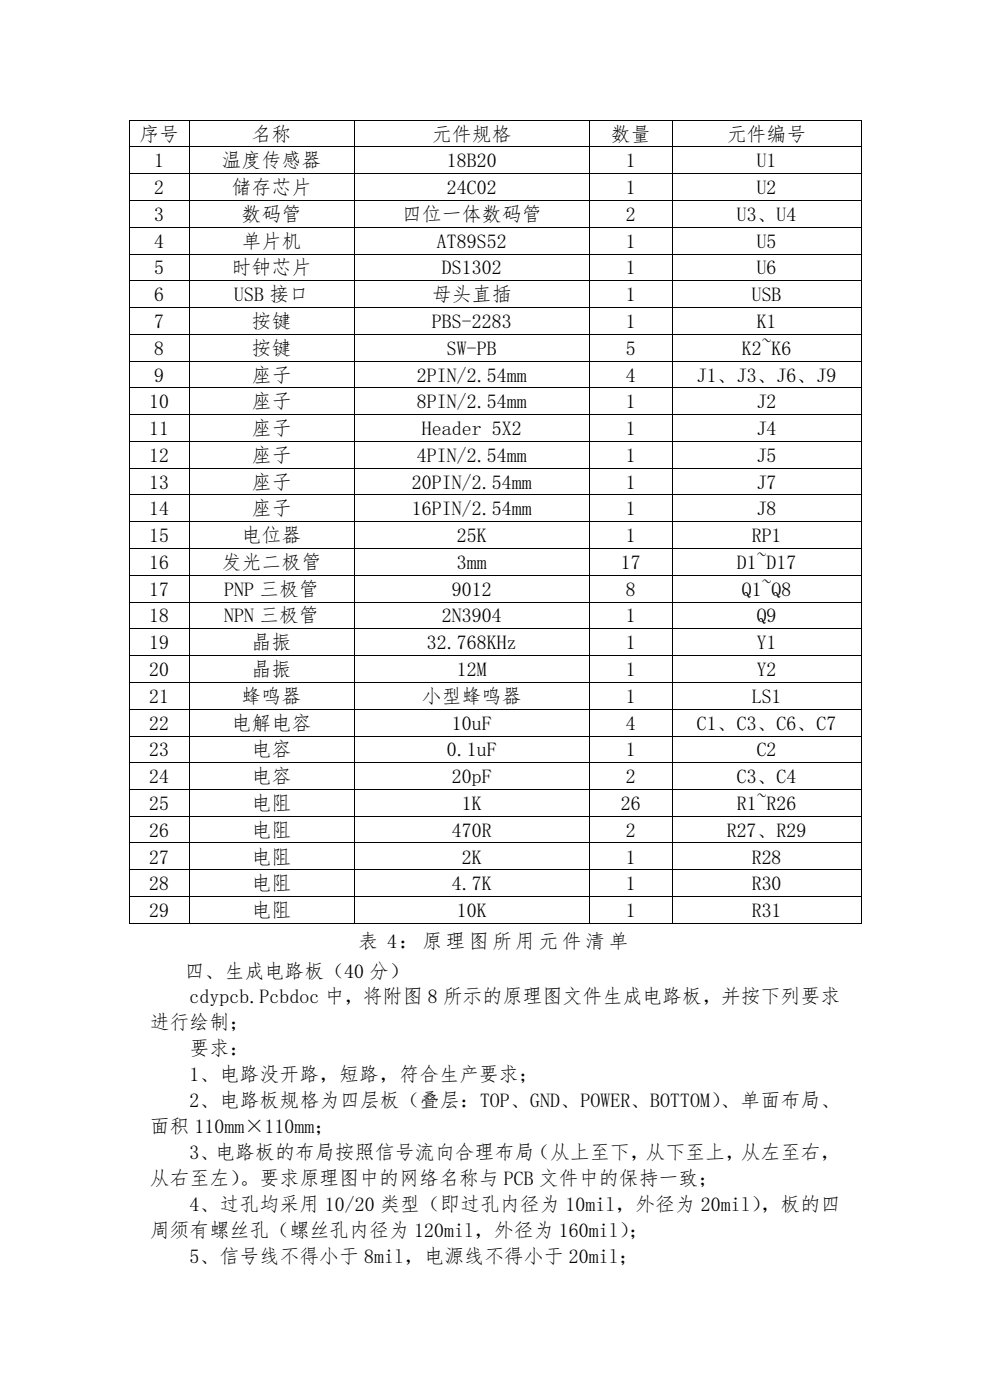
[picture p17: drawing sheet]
<svg xmlns="http://www.w3.org/2000/svg" width="210mm" height="297mm" viewBox="0 0 210 297" stroke-linecap="round" stroke-linejoin="round" font-family="sans-serif">
<defs><g id="words">
<g font-size="4.2">
<text x="29.5" y="29.8">序号</text>
<text x="53.3" y="29.8">名称</text>
<text x="91.6" y="29.8">元件规格</text>
<text x="129.6" y="29.8">数量</text>
<text x="154.2" y="29.8">元件编号</text>
<text x="32.7" y="35.5">1</text>
<text x="47" y="35.5">温度传感器</text>
<text x="94.8" y="35.5">18B20</text>
<text x="132.8" y="35.5">1</text>
<text x="160.5" y="35.5">U1</text>
<text x="32.7" y="41.2">2</text>
<text x="49.1" y="41.2">储存芯片</text>
<text x="94.8" y="41.2">24C02</text>
<text x="132.8" y="41.2">1</text>
<text x="160.5" y="41.2">U2</text>
<text x="32.7" y="46.9">3</text>
<text x="51.2" y="46.9">数码管</text>
<text x="85.3" y="46.9">四位一体数码管</text>
<text x="132.8" y="46.9">2</text>
<text x="156.3" y="46.9">U3、U4</text>
<text x="32.7" y="52.5">4</text>
<text x="51.2" y="52.5">单片机</text>
<text x="92.7" y="52.5">AT89S52</text>
<text x="132.8" y="52.5">1</text>
<text x="160.5" y="52.5">U5</text>
<text x="32.7" y="58.2">5</text>
<text x="49.1" y="58.2">时钟芯片</text>
<text x="93.7" y="58.2">DS1302</text>
<text x="132.8" y="58.2">1</text>
<text x="160.5" y="58.2">U6</text>
<text x="32.7" y="63.9">6</text>
<text x="49.7" y="63.9">USB 接口</text>
<text x="91.6" y="63.9">母头直插</text>
<text x="132.8" y="63.9">1</text>
<text x="159.5" y="63.9">USB</text>
<text x="32.7" y="69.6">7</text>
<text x="53.3" y="69.6">按键</text>
<text x="91.6" y="69.6">PBS-2283</text>
<text x="132.8" y="69.6">1</text>
<text x="160.5" y="69.6">K1</text>
<text x="32.7" y="75.2">8</text>
<text x="53.3" y="75.2">按键</text>
<text x="94.8" y="75.2">SW-PB</text>
<text x="132.8" y="75.2">5</text>
<text x="157.3" y="75.2">K2~K6</text>
<text x="32.7" y="80.9">9</text>
<text x="53.3" y="80.9">座子</text>
<text x="88.5" y="80.9">2PIN/2.54mm</text>
<text x="132.8" y="80.9">4</text>
<text x="147.8" y="80.9">J1、J3、J6、J9</text>
<text x="31.6" y="86.6">10</text>
<text x="53.3" y="86.6">座子</text>
<text x="88.5" y="86.6">8PIN/2.54mm</text>
<text x="132.8" y="86.6">1</text>
<text x="160.5" y="86.6">J2</text>
<text x="31.6" y="92.3">11</text>
<text x="53.3" y="92.3">座子</text>
<text x="89.5" y="92.3">Header 5X2</text>
<text x="132.8" y="92.3">1</text>
<text x="160.5" y="92.3">J4</text>
<text x="31.6" y="98">12</text>
<text x="53.3" y="98">座子</text>
<text x="88.5" y="98">4PIN/2.54mm</text>
<text x="132.8" y="98">1</text>
<text x="160.5" y="98">J5</text>
<text x="31.6" y="103.6">13</text>
<text x="53.3" y="103.6">座子</text>
<text x="87.4" y="103.6">20PIN/2.54mm</text>
<text x="132.8" y="103.6">1</text>
<text x="160.5" y="103.6">J7</text>
<text x="31.6" y="109.3">14</text>
<text x="53.3" y="109.3">座子</text>
<text x="87.4" y="109.3">16PIN/2.54mm</text>
<text x="132.8" y="109.3">1</text>
<text x="160.5" y="109.3">J8</text>
<text x="31.6" y="115">15</text>
<text x="51.2" y="115">电位器</text>
<text x="96.9" y="115">25K</text>
<text x="132.8" y="115">1</text>
<text x="159.5" y="115">RP1</text>
<text x="31.6" y="120.7">16</text>
<text x="47" y="120.7">发光二极管</text>
<text x="96.9" y="120.7">3mm</text>
<text x="131.7" y="120.7">17</text>
<text x="156.3" y="120.7">D1~D17</text>
<text x="31.6" y="126.4">17</text>
<text x="47.5" y="126.4">PNP 三极管</text>
<text x="95.9" y="126.4">9012</text>
<text x="132.8" y="126.4">8</text>
<text x="157.3" y="126.4">Q1~Q8</text>
<text x="31.6" y="132.1">18</text>
<text x="31.6" y="137.7">19</text>
<text x="47.5" y="132.1">NPN 三极管</text>
<text x="53.3" y="137.7">晶振</text>
<text x="90.6" y="137.7">32.768KHz</text>
<text x="93.7" y="132.1">2N3904</text>
<text x="132.8" y="132.1">1</text>
<text x="132.8" y="137.7">1</text>
<text x="160.5" y="132.1">Q9</text>
<text x="160.5" y="137.7">Y1</text>
<text x="31.6" y="143.4">20</text>
<text x="53.3" y="143.4">晶振</text>
<text x="96.9" y="143.4">12M</text>
<text x="132.8" y="143.4">1</text>
<text x="160.5" y="143.4">Y2</text>
<text x="31.6" y="149.1">21</text>
<text x="51.2" y="149.1">蜂鸣器</text>
<text x="89.5" y="149.1">小型蜂鸣器</text>
<text x="132.8" y="149.1">1</text>
<text x="159.5" y="149.1">LS1</text>
<text x="31.6" y="154.8">22</text>
<text x="49.1" y="154.8">电解电容</text>
<text x="95.9" y="154.8">10uF</text>
<text x="132.8" y="154.8">4</text>
<text x="147.8" y="154.8">C1、C3、C6、C7</text>
<text x="31.6" y="160.5">23</text>
<text x="53.3" y="160.5">电容</text>
<text x="94.8" y="160.5">0.1uF</text>
<text x="132.8" y="160.5">1</text>
<text x="160.5" y="160.5">C2</text>
<text x="31.6" y="166.1">24</text>
<text x="53.3" y="166.1">电容</text>
<text x="95.9" y="166.1">20pF</text>
<text x="132.8" y="166.1">2</text>
<text x="156.3" y="166.1">C3、C4</text>
<text x="31.6" y="171.8">25</text>
<text x="53.3" y="171.8">电阻</text>
<text x="98" y="171.8">1K</text>
<text x="131.7" y="171.8">26</text>
<text x="156.3" y="171.8">R1~R26</text>
<text x="31.6" y="177.5">26</text>
<text x="53.3" y="177.5">电阻</text>
<text x="95.9" y="177.5">470R</text>
<text x="132.8" y="177.5">2</text>
<text x="154.2" y="177.5">R27、R29</text>
<text x="31.6" y="183.2">27</text>
<text x="53.3" y="183.2">电阻</text>
<text x="98" y="183.2">2K</text>
<text x="132.8" y="183.2">1</text>
<text x="159.5" y="183.2">R28</text>
<text x="31.6" y="188.9">28</text>
<text x="53.3" y="188.9">电阻</text>
<text x="95.9" y="188.9">4.7K</text>
<text x="132.8" y="188.9">1</text>
<text x="159.5" y="188.9">R30</text>
<text x="31.6" y="194.5">29</text>
<text x="53.3" y="194.5">电阻</text>
<text x="96.9" y="194.5">10K</text>
<text x="132.8" y="194.5">1</text>
<text x="159.5" y="194.5">R31</text>
<text x="76" y="201.1">表 4：原理图所用元件清单</text>
<text x="39.2" y="207.4">四、生成电路板（40 分）</text>
<text x="40.2" y="212.9">cdypcb.Pcbdoc 中，将附图 8 所示的原理图文件生成电路板，并按下列要求</text>
<text x="31.8" y="218.4">进行绘制；</text>
<text x="40.2" y="223.9">要求：</text>
<text x="40.2" y="229.4">1、电路没开路，短路，符合生产要求；</text>
<text x="40.2" y="234.9">2、电路板规格为四层板（叠层：TOP、GND、POWER、BOTTOM）</text>
<text x="152.8" y="234.9">、单面布局、</text>
<text x="31.8" y="240.4">面积 110mm×110mm；</text>
<text x="40.2" y="245.9">3、电路板的布局按照信号流向合理布局（从上至下，从下至上，从左至右，</text>
<text x="31.8" y="251.4">从右至左）</text>
<text x="50.8" y="251.4">。要求原理图中的网络名称与 PCB 文件中的保持一致；</text>
<text x="40.2" y="256.9">4、过孔均采用 10/20 类型（即过孔内径为 10mil，外径为 20mil）</text>
<text x="161.4" y="256.9">，板的四</text>
<text x="31.8" y="262.4">周须有螺丝孔（螺丝孔内径为 120mil，外径为 160mil）</text>
<text x="133.4" y="262.4">；</text>
<text x="40.2" y="267.9">5、信号线不得小于 8mil，电源线不得小于 20mil；</text>
</g>
</g></defs>
<g fill="#000">
<path d="M27.3 25.4h.2v.2h-.2z" fill-rule="evenodd"/>
<path d="M27.3 25.4h.2v.2h-.2z" fill-rule="evenodd"/>
<path d="M27.3 31.1h.2v.1h-.2z" fill-rule="evenodd"/>
<path d="M27.3 36.8h.2v.1h-.2z" fill-rule="evenodd"/>
<path d="M40 25.4h.2v.2h-.2z" fill-rule="evenodd"/>
<path d="M40 31.1h.2v.1h-.2z" fill-rule="evenodd"/>
<path d="M40 36.8h.2v.1h-.2z" fill-rule="evenodd"/>
<path d="M75 25.4h.2v.2h-.2z" fill-rule="evenodd"/>
<path d="M75 31.1h.2v.1h-.2z" fill-rule="evenodd"/>
<path d="M75 36.8h.2v.1h-.2z" fill-rule="evenodd"/>
<path d="M125 25.4h.2v.2h-.2z" fill-rule="evenodd"/>
<path d="M125 31.1h.2v.1h-.2z" fill-rule="evenodd"/>
<path d="M125 36.8h.2v.1h-.2z" fill-rule="evenodd"/>
<path d="M142.6 25.4h.1v.2h-.1z" fill-rule="evenodd"/>
<path d="M142.6 31.1h.1v.1h-.1z" fill-rule="evenodd"/>
<path d="M142.6 36.8h.1v.1h-.1z" fill-rule="evenodd"/>
<path d="M182.6 25.4h.1v.2h-.1z" fill-rule="evenodd"/>
<path d="M182.6 25.4h.1v.2h-.1z" fill-rule="evenodd"/>
<path d="M182.6 31.1h.1v.1h-.1z" fill-rule="evenodd"/>
<path d="M182.6 36.8h.1v.1h-.1z" fill-rule="evenodd"/>
<path d="M27.3 42.4h.2v.2h-.2z" fill-rule="evenodd"/>
<path d="M27.3 48.1h.2v.2h-.2z" fill-rule="evenodd"/>
<path d="M27.3 53.8h.2v.2h-.2z" fill-rule="evenodd"/>
<path d="M27.3 59.5h.2v.2h-.2z" fill-rule="evenodd"/>
<path d="M40 42.4h.2v.2h-.2z" fill-rule="evenodd"/>
<path d="M40 48.1h.2v.2h-.2z" fill-rule="evenodd"/>
<path d="M40 53.8h.2v.2h-.2z" fill-rule="evenodd"/>
<path d="M40 59.5h.2v.2h-.2z" fill-rule="evenodd"/>
<path d="M75 42.4h.2v.2h-.2z" fill-rule="evenodd"/>
<path d="M75 48.1h.2v.2h-.2z" fill-rule="evenodd"/>
<path d="M75 53.8h.2v.2h-.2z" fill-rule="evenodd"/>
<path d="M75 59.5h.2v.2h-.2z" fill-rule="evenodd"/>
<path d="M125 42.4h.2v.2h-.2z" fill-rule="evenodd"/>
<path d="M125 48.1h.2v.2h-.2z" fill-rule="evenodd"/>
<path d="M125 53.8h.2v.2h-.2z" fill-rule="evenodd"/>
<path d="M125 59.5h.2v.2h-.2z" fill-rule="evenodd"/>
<path d="M142.6 42.4h.1v.2h-.1z" fill-rule="evenodd"/>
<path d="M142.6 48.1h.1v.2h-.1z" fill-rule="evenodd"/>
<path d="M142.6 53.8h.1v.2h-.1z" fill-rule="evenodd"/>
<path d="M142.6 59.5h.1v.2h-.1z" fill-rule="evenodd"/>
<path d="M182.6 42.4h.1v.2h-.1z" fill-rule="evenodd"/>
<path d="M182.6 48.1h.1v.2h-.1z" fill-rule="evenodd"/>
<path d="M182.6 53.8h.1v.2h-.1z" fill-rule="evenodd"/>
<path d="M182.6 59.5h.1v.2h-.1z" fill-rule="evenodd"/>
<path d="M27.3 65.2h.2v.1h-.2z" fill-rule="evenodd"/>
<path d="M27.3 70.8h.2v.2h-.2z" fill-rule="evenodd"/>
<path d="M27.3 76.5h.2v.2h-.2z" fill-rule="evenodd"/>
<path d="M40 65.2h.2v.1h-.2z" fill-rule="evenodd"/>
<path d="M40 70.8h.2v.2h-.2z" fill-rule="evenodd"/>
<path d="M40 76.5h.2v.2h-.2z" fill-rule="evenodd"/>
<path d="M75 65.2h.2v.1h-.2z" fill-rule="evenodd"/>
<path d="M75 70.8h.2v.2h-.2z" fill-rule="evenodd"/>
<path d="M75 76.5h.2v.2h-.2z" fill-rule="evenodd"/>
<path d="M125 65.2h.2v.1h-.2z" fill-rule="evenodd"/>
<path d="M125 70.8h.2v.2h-.2z" fill-rule="evenodd"/>
<path d="M125 76.5h.2v.2h-.2z" fill-rule="evenodd"/>
<path d="M142.6 65.2h.1v.1h-.1z" fill-rule="evenodd"/>
<path d="M142.6 70.8h.1v.2h-.1z" fill-rule="evenodd"/>
<path d="M142.6 76.5h.1v.2h-.1z" fill-rule="evenodd"/>
<path d="M182.6 65.2h.1v.1h-.1z" fill-rule="evenodd"/>
<path d="M182.6 70.8h.1v.2h-.1z" fill-rule="evenodd"/>
<path d="M182.6 76.5h.1v.2h-.1z" fill-rule="evenodd"/>
<path d="M27.3 82.2h.2v.2h-.2z" fill-rule="evenodd"/>
<path d="M27.3 87.9h.2v.2h-.2z" fill-rule="evenodd"/>
<path d="M27.3 93.6h.2v.1h-.2z" fill-rule="evenodd"/>
<path d="M27.3 99.2h.2v.2h-.2z" fill-rule="evenodd"/>
<path d="M40 82.2h.2v.2h-.2z" fill-rule="evenodd"/>
<path d="M40 87.9h.2v.2h-.2z" fill-rule="evenodd"/>
<path d="M40 93.6h.2v.1h-.2z" fill-rule="evenodd"/>
<path d="M40 99.2h.2v.2h-.2z" fill-rule="evenodd"/>
<path d="M75 82.2h.2v.2h-.2z" fill-rule="evenodd"/>
<path d="M75 87.9h.2v.2h-.2z" fill-rule="evenodd"/>
<path d="M75 93.6h.2v.1h-.2z" fill-rule="evenodd"/>
<path d="M75 99.2h.2v.2h-.2z" fill-rule="evenodd"/>
<path d="M125 82.2h.2v.2h-.2z" fill-rule="evenodd"/>
<path d="M125 87.9h.2v.2h-.2z" fill-rule="evenodd"/>
<path d="M125 93.6h.2v.1h-.2z" fill-rule="evenodd"/>
<path d="M125 99.2h.2v.2h-.2z" fill-rule="evenodd"/>
<path d="M142.6 82.2h.1v.2h-.1z" fill-rule="evenodd"/>
<path d="M142.6 87.9h.1v.2h-.1z" fill-rule="evenodd"/>
<path d="M142.6 93.6h.1v.1h-.1z" fill-rule="evenodd"/>
<path d="M142.6 99.2h.1v.2h-.1z" fill-rule="evenodd"/>
<path d="M182.6 82.2h.1v.2h-.1z" fill-rule="evenodd"/>
<path d="M182.6 87.9h.1v.2h-.1z" fill-rule="evenodd"/>
<path d="M182.6 93.6h.1v.1h-.1z" fill-rule="evenodd"/>
<path d="M182.6 99.2h.1v.2h-.1z" fill-rule="evenodd"/>
<path d="M27.3 104.9h.2v.2h-.2z" fill-rule="evenodd"/>
<path d="M27.3 110.6h.2v.2h-.2z" fill-rule="evenodd"/>
<path d="M27.3 116.3h.2v.2h-.2z" fill-rule="evenodd"/>
<path d="M40 104.9h.2v.2h-.2z" fill-rule="evenodd"/>
<path d="M40 110.6h.2v.2h-.2z" fill-rule="evenodd"/>
<path d="M40 116.3h.2v.2h-.2z" fill-rule="evenodd"/>
<path d="M75 104.9h.2v.2h-.2z" fill-rule="evenodd"/>
<path d="M75 110.6h.2v.2h-.2z" fill-rule="evenodd"/>
<path d="M75 116.3h.2v.2h-.2z" fill-rule="evenodd"/>
<path d="M125 104.9h.2v.2h-.2z" fill-rule="evenodd"/>
<path d="M125 110.6h.2v.2h-.2z" fill-rule="evenodd"/>
<path d="M125 116.3h.2v.2h-.2z" fill-rule="evenodd"/>
<path d="M142.6 104.9h.1v.2h-.1z" fill-rule="evenodd"/>
<path d="M142.6 110.6h.1v.2h-.1z" fill-rule="evenodd"/>
<path d="M142.6 116.3h.1v.2h-.1z" fill-rule="evenodd"/>
<path d="M182.6 104.9h.1v.2h-.1z" fill-rule="evenodd"/>
<path d="M182.6 110.6h.1v.2h-.1z" fill-rule="evenodd"/>
<path d="M182.6 116.3h.1v.2h-.1z" fill-rule="evenodd"/>
<path d="M27.3 122h.2v.1h-.2z" fill-rule="evenodd"/>
<path d="M27.3 127.7h.2v.1h-.2z" fill-rule="evenodd"/>
<path d="M27.3 133.3h.2v.2h-.2z" fill-rule="evenodd"/>
<path d="M27.3 139h.2v.2h-.2z" fill-rule="evenodd"/>
<path d="M40 122h.2v.1h-.2z" fill-rule="evenodd"/>
<path d="M40 127.7h.2v.1h-.2z" fill-rule="evenodd"/>
<path d="M40 133.3h.2v.2h-.2z" fill-rule="evenodd"/>
<path d="M40 139h.2v.2h-.2z" fill-rule="evenodd"/>
<path d="M75 122h.2v.1h-.2z" fill-rule="evenodd"/>
<path d="M75 127.7h.2v.1h-.2z" fill-rule="evenodd"/>
<path d="M75 133.3h.2v.2h-.2z" fill-rule="evenodd"/>
<path d="M75 139h.2v.2h-.2z" fill-rule="evenodd"/>
<path d="M125 122h.2v.1h-.2z" fill-rule="evenodd"/>
<path d="M125 127.7h.2v.1h-.2z" fill-rule="evenodd"/>
<path d="M125 133.3h.2v.2h-.2z" fill-rule="evenodd"/>
<path d="M125 139h.2v.2h-.2z" fill-rule="evenodd"/>
<path d="M142.6 122h.1v.1h-.1z" fill-rule="evenodd"/>
<path d="M142.6 127.7h.1v.1h-.1z" fill-rule="evenodd"/>
<path d="M142.6 133.3h.1v.2h-.1z" fill-rule="evenodd"/>
<path d="M142.6 139h.1v.2h-.1z" fill-rule="evenodd"/>
<path d="M182.6 122h.1v.1h-.1z" fill-rule="evenodd"/>
<path d="M182.6 127.7h.1v.1h-.1z" fill-rule="evenodd"/>
<path d="M182.6 133.3h.1v.2h-.1z" fill-rule="evenodd"/>
<path d="M182.6 139h.1v.2h-.1z" fill-rule="evenodd"/>
<path d="M27.3 144.7h.2v.1h-.2z" fill-rule="evenodd"/>
<path d="M27.3 150.4h.2v.2h-.2z" fill-rule="evenodd"/>
<path d="M27.3 156.1h.2v.1h-.2z" fill-rule="evenodd"/>
<path d="M40 144.7h.2v.1h-.2z" fill-rule="evenodd"/>
<path d="M40 150.4h.2v.2h-.2z" fill-rule="evenodd"/>
<path d="M40 156.1h.2v.1h-.2z" fill-rule="evenodd"/>
<path d="M75 144.7h.2v.1h-.2z" fill-rule="evenodd"/>
<path d="M75 150.4h.2v.2h-.2z" fill-rule="evenodd"/>
<path d="M75 156.1h.2v.1h-.2z" fill-rule="evenodd"/>
<path d="M125 144.7h.2v.1h-.2z" fill-rule="evenodd"/>
<path d="M125 150.4h.2v.2h-.2z" fill-rule="evenodd"/>
<path d="M125 156.1h.2v.1h-.2z" fill-rule="evenodd"/>
<path d="M142.6 144.7h.1v.1h-.1z" fill-rule="evenodd"/>
<path d="M142.6 150.4h.1v.2h-.1z" fill-rule="evenodd"/>
<path d="M142.6 156.1h.1v.1h-.1z" fill-rule="evenodd"/>
<path d="M182.6 144.7h.1v.1h-.1z" fill-rule="evenodd"/>
<path d="M182.6 150.4h.1v.2h-.1z" fill-rule="evenodd"/>
<path d="M182.6 156.1h.1v.1h-.1z" fill-rule="evenodd"/>
<path d="M27.3 161.7h.2v.2h-.2z" fill-rule="evenodd"/>
<path d="M27.3 167.4h.2v.2h-.2z" fill-rule="evenodd"/>
<path d="M27.3 173.1h.2v.2h-.2z" fill-rule="evenodd"/>
<path d="M27.3 178.8h.2v.1h-.2z" fill-rule="evenodd"/>
<path d="M40 161.7h.2v.2h-.2z" fill-rule="evenodd"/>
<path d="M40 167.4h.2v.2h-.2z" fill-rule="evenodd"/>
<path d="M40 173.1h.2v.2h-.2z" fill-rule="evenodd"/>
<path d="M40 178.8h.2v.1h-.2z" fill-rule="evenodd"/>
<path d="M75 161.7h.2v.2h-.2z" fill-rule="evenodd"/>
<path d="M75 167.4h.2v.2h-.2z" fill-rule="evenodd"/>
<path d="M75 173.1h.2v.2h-.2z" fill-rule="evenodd"/>
<path d="M75 178.8h.2v.1h-.2z" fill-rule="evenodd"/>
<path d="M125 161.7h.2v.2h-.2z" fill-rule="evenodd"/>
<path d="M125 167.4h.2v.2h-.2z" fill-rule="evenodd"/>
<path d="M125 173.1h.2v.2h-.2z" fill-rule="evenodd"/>
<path d="M125 178.8h.2v.1h-.2z" fill-rule="evenodd"/>
<path d="M142.6 161.7h.1v.2h-.1z" fill-rule="evenodd"/>
<path d="M142.6 167.4h.1v.2h-.1z" fill-rule="evenodd"/>
<path d="M142.6 173.1h.1v.2h-.1z" fill-rule="evenodd"/>
<path d="M142.6 178.8h.1v.1h-.1z" fill-rule="evenodd"/>
<path d="M182.6 161.7h.1v.2h-.1z" fill-rule="evenodd"/>
<path d="M182.6 167.4h.1v.2h-.1z" fill-rule="evenodd"/>
<path d="M182.6 173.1h.1v.2h-.1z" fill-rule="evenodd"/>
<path d="M182.6 178.8h.1v.1h-.1z" fill-rule="evenodd"/>
<path d="M27.3 184.5h.2v.1h-.2z" fill-rule="evenodd"/>
<path d="M27.3 190.1h.2v.2h-.2z" fill-rule="evenodd"/>
<path d="M27.3 195.8h.2v.2h-.2z" fill-rule="evenodd"/>
<path d="M27.3 195.8h.2v.2h-.2z" fill-rule="evenodd"/>
<path d="M40 184.5h.2v.1h-.2z" fill-rule="evenodd"/>
<path d="M40 190.1h.2v.2h-.2z" fill-rule="evenodd"/>
<path d="M40 195.8h.2v.2h-.2z" fill-rule="evenodd"/>
<path d="M75 184.5h.2v.1h-.2z" fill-rule="evenodd"/>
<path d="M75 190.1h.2v.2h-.2z" fill-rule="evenodd"/>
<path d="M75 195.8h.2v.2h-.2z" fill-rule="evenodd"/>
<path d="M125 184.5h.2v.1h-.2z" fill-rule="evenodd"/>
<path d="M125 190.1h.2v.2h-.2z" fill-rule="evenodd"/>
<path d="M125 195.8h.2v.2h-.2z" fill-rule="evenodd"/>
<path d="M142.6 184.5h.1v.1h-.1z" fill-rule="evenodd"/>
<path d="M142.6 190.1h.1v.2h-.1z" fill-rule="evenodd"/>
<path d="M142.6 195.8h.1v.2h-.1z" fill-rule="evenodd"/>
<path d="M182.6 184.5h.1v.1h-.1z" fill-rule="evenodd"/>
<path d="M182.6 190.1h.1v.2h-.1z" fill-rule="evenodd"/>
<path d="M182.6 195.8h.1v.2h-.1z" fill-rule="evenodd"/>
<path d="M182.6 195.8h.1v.2h-.1z" fill-rule="evenodd"/>
</g>
<g fill="none" stroke="#000" stroke-width=".21">
<path d="M27.4 25.6v5.5M27.4 31.2v5.6M27.4 36.9v5.5M27.5 25.5h12.5M27.5 31.2h12.5M27.5 36.8h12.5M40.1 25.6v5.5M40.1 31.2v5.6M40.1 36.9v5.5M40.2 25.5h34.8M40.2 31.2h34.8M40.2 36.8h34.8"/>
<path d="M75.1 25.6v5.5M75.1 31.2v5.6M75.1 36.9v5.5M75.2 25.5h49.8M75.2 31.2h49.8M75.2 36.8h49.8M125.1 25.6v5.5M125.1 31.2v5.6M125.1 36.9v5.5M125.2 25.5h17.4M125.2 31.2h17.4M125.2 36.8h17.4"/>
<path d="M142.6 25.6v5.5M142.6 31.2v5.6M142.6 36.9v5.5M142.7 25.5h39.9M142.7 31.2h39.9M142.7 36.8h39.9M182.7 25.6v5.5M182.7 31.2v5.6M182.7 36.9v5.5M27.4 42.6v5.5M27.4 48.3v5.5M27.4 54v5.5"/>
<path d="M27.4 59.7v5.5M27.5 42.5h12.5M27.5 48.2h12.5M27.5 53.9h12.5M27.5 59.6h12.5M40.1 42.6v5.5M40.1 48.3v5.5M40.1 54v5.5M40.1 59.7v5.5M40.2 42.5h34.8M40.2 48.2h34.8M40.2 53.9h34.8"/>
<path d="M40.2 59.6h34.8M75.1 42.6v5.5M75.1 48.3v5.5M75.1 54v5.5M75.1 59.7v5.5M75.2 42.5h49.8M75.2 48.2h49.8M75.2 53.9h49.8M75.2 59.6h49.8M125.1 42.6v5.5M125.1 48.3v5.5M125.1 54v5.5"/>
<path d="M125.1 59.7v5.5M125.2 42.5h17.4M125.2 48.2h17.4M125.2 53.9h17.4M125.2 59.6h17.4M142.6 42.6v5.5M142.6 48.3v5.5M142.6 54v5.5M142.6 59.7v5.5M142.7 42.5h39.9M142.7 48.2h39.9M142.7 53.9h39.9"/>
<path d="M142.7 59.6h39.9M182.7 42.6v5.5M182.7 48.3v5.5M182.7 54v5.5M182.7 59.7v5.5M27.4 65.3v5.5M27.4 71v5.5M27.4 76.7v5.5M27.5 65.2h12.5M27.5 70.9h12.5M27.5 76.6h12.5M40.1 65.3v5.5"/>
<path d="M40.1 71v5.5M40.1 76.7v5.5M40.2 65.2h34.8M40.2 70.9h34.8M40.2 76.6h34.8M75.1 65.3v5.5M75.1 71v5.5M75.1 76.7v5.5M75.2 65.2h49.8M75.2 70.9h49.8M75.2 76.6h49.8M125.1 65.3v5.5"/>
<path d="M125.1 71v5.5M125.1 76.7v5.5M125.2 65.2h17.4M125.2 70.9h17.4M125.2 76.6h17.4M142.6 65.3v5.5M142.6 71v5.5M142.6 76.7v5.5M142.7 65.2h39.9M142.7 70.9h39.9M142.7 76.6h39.9M182.7 65.3v5.5"/>
<path d="M182.7 71v5.5M182.7 76.7v5.5M27.4 82.4v5.5M27.4 88.1v5.5M27.4 93.7v5.5M27.4 99.4v5.5M27.5 82.3h12.5M27.5 88h12.5M27.5 93.7h12.5M27.5 99.3h12.5M40.1 82.4v5.5M40.1 88.1v5.5"/>
<path d="M40.1 93.7v5.5M40.1 99.4v5.5M40.2 82.3h34.8M40.2 88h34.8M40.2 93.7h34.8M40.2 99.3h34.8M75.1 82.4v5.5M75.1 88.1v5.5M75.1 93.7v5.5M75.1 99.4v5.5M75.2 82.3h49.8M75.2 88h49.8"/>
<path d="M75.2 93.7h49.8M75.2 99.3h49.8M125.1 82.4v5.5M125.1 88.1v5.5M125.1 93.7v5.5M125.1 99.4v5.5M125.2 82.3h17.4M125.2 88h17.4M125.2 93.7h17.4M125.2 99.3h17.4M142.6 82.4v5.5M142.6 88.1v5.5"/>
<path d="M142.6 93.7v5.5M142.6 99.4v5.5M142.7 82.3h39.9M142.7 88h39.9M142.7 93.7h39.9M142.7 99.3h39.9M182.7 82.4v5.5M182.7 88.1v5.5M182.7 93.7v5.5M182.7 99.4v5.5M27.4 105.1v5.5M27.4 110.8v5.5"/>
<path d="M27.4 116.5v5.5M27.5 105h12.5M27.5 110.7h12.5M27.5 116.4h12.5M40.1 105.1v5.5M40.1 110.8v5.5M40.1 116.5v5.5M40.2 105h34.8M40.2 110.7h34.8M40.2 116.4h34.8M75.1 105.1v5.5M75.1 110.8v5.5"/>
<path d="M75.1 116.5v5.5M75.2 105h49.8M75.2 110.7h49.8M75.2 116.4h49.8M125.1 105.1v5.5M125.1 110.8v5.5M125.1 116.5v5.5M125.2 105h17.4M125.2 110.7h17.4M125.2 116.4h17.4M142.6 105.1v5.5M142.6 110.8v5.5"/>
<path d="M142.6 116.5v5.5M142.7 105h39.9M142.7 110.7h39.9M142.7 116.4h39.9M182.7 105.1v5.5M182.7 110.8v5.5M182.7 116.5v5.5M27.4 122.1v5.6M27.4 127.8v5.5M27.4 133.5v5.5M27.4 139.2v5.5M27.5 122.1h12.5"/>
<path d="M27.5 127.7h12.5M27.5 133.4h12.5M27.5 139.1h12.5M40.1 122.1v5.6M40.1 127.8v5.5M40.1 133.5v5.5M40.1 139.2v5.5M40.2 122.1h34.8M40.2 127.7h34.8M40.2 133.4h34.8M40.2 139.1h34.8M75.1 122.1v5.6"/>
<path d="M75.1 127.8v5.5M75.1 133.5v5.5M75.1 139.2v5.5M75.2 122.1h49.8M75.2 127.7h49.8M75.2 133.4h49.8M75.2 139.1h49.8M125.1 122.1v5.6M125.1 127.8v5.5M125.1 133.5v5.5M125.1 139.2v5.5M125.2 122.1h17.4"/>
<path d="M125.2 127.7h17.4M125.2 133.4h17.4M125.2 139.1h17.4M142.6 122.1v5.6M142.6 127.8v5.5M142.6 133.5v5.5M142.6 139.2v5.5M142.7 122.1h39.9M142.7 127.7h39.9M142.7 133.4h39.9M142.7 139.1h39.9M182.7 122.1v5.6"/>
<path d="M182.7 127.8v5.5M182.7 133.5v5.5M182.7 139.2v5.5M27.4 144.8v5.6M27.4 150.6v5.5M27.4 156.2v5.5M27.5 144.8h12.5M27.5 150.5h12.5M27.5 156.2h12.5M40.1 144.8v5.6M40.1 150.6v5.5M40.1 156.2v5.5"/>
<path d="M40.2 144.8h34.8M40.2 150.5h34.8M40.2 156.2h34.8M75.1 144.8v5.6M75.1 150.6v5.5M75.1 156.2v5.5M75.2 144.8h49.8M75.2 150.5h49.8M75.2 156.2h49.8M125.1 144.8v5.6M125.1 150.6v5.5M125.1 156.2v5.5"/>
<path d="M125.2 144.8h17.4M125.2 150.5h17.4M125.2 156.2h17.4M142.6 144.8v5.6M142.6 150.6v5.5M142.6 156.2v5.5M142.7 144.8h39.9M142.7 150.5h39.9M142.7 156.2h39.9M182.7 144.8v5.6M182.7 150.6v5.5M182.7 156.2v5.5"/>
<path d="M27.4 161.9v5.5M27.4 167.6v5.5M27.4 173.3v5.5M27.4 178.9v5.6M27.5 161.8h12.5M27.5 167.5h12.5M27.5 173.2h12.5M27.5 178.8h12.5M40.1 161.9v5.5M40.1 167.6v5.5M40.1 173.3v5.5M40.1 178.9v5.6"/>
<path d="M40.2 161.8h34.8M40.2 167.5h34.8M40.2 173.2h34.8M40.2 178.8h34.8M75.1 161.9v5.5M75.1 167.6v5.5M75.1 173.3v5.5M75.1 178.9v5.6M75.2 161.8h49.8M75.2 167.5h49.8M75.2 173.2h49.8M75.2 178.8h49.8"/>
<path d="M125.1 161.9v5.5M125.1 167.6v5.5M125.1 173.3v5.5M125.1 178.9v5.6M125.2 161.8h17.4M125.2 167.5h17.4M125.2 173.2h17.4M125.2 178.8h17.4M142.6 161.9v5.5M142.6 167.6v5.5M142.6 173.3v5.5M142.6 178.9v5.6"/>
<path d="M142.7 161.8h39.9M142.7 167.5h39.9M142.7 173.2h39.9M142.7 178.8h39.9M182.7 161.9v5.5M182.7 167.6v5.5M182.7 173.3v5.5M182.7 178.9v5.6M27.4 184.6v5.5M27.4 190.3v5.5M27.5 184.6h12.5M27.5 190.2h12.5"/>
<path d="M27.5 195.9h12.5M40.1 184.6v5.5M40.1 190.3v5.5M40.2 184.6h34.8M40.2 190.2h34.8M40.2 195.9h34.8M75.1 184.6v5.5M75.1 190.3v5.5M75.2 184.6h49.8M75.2 190.2h49.8M75.2 195.9h49.8M125.1 184.6v5.5"/>
<path d="M125.1 190.3v5.5M125.2 184.6h17.4M125.2 190.2h17.4M125.2 195.9h17.4M142.6 184.6v5.5M142.6 190.3v5.5M142.7 184.6h39.9M142.7 190.2h39.9M142.7 195.9h39.9M182.7 184.6v5.5M182.7 190.3v5.5"/>
</g>
<use href="#words"/>
</svg>
